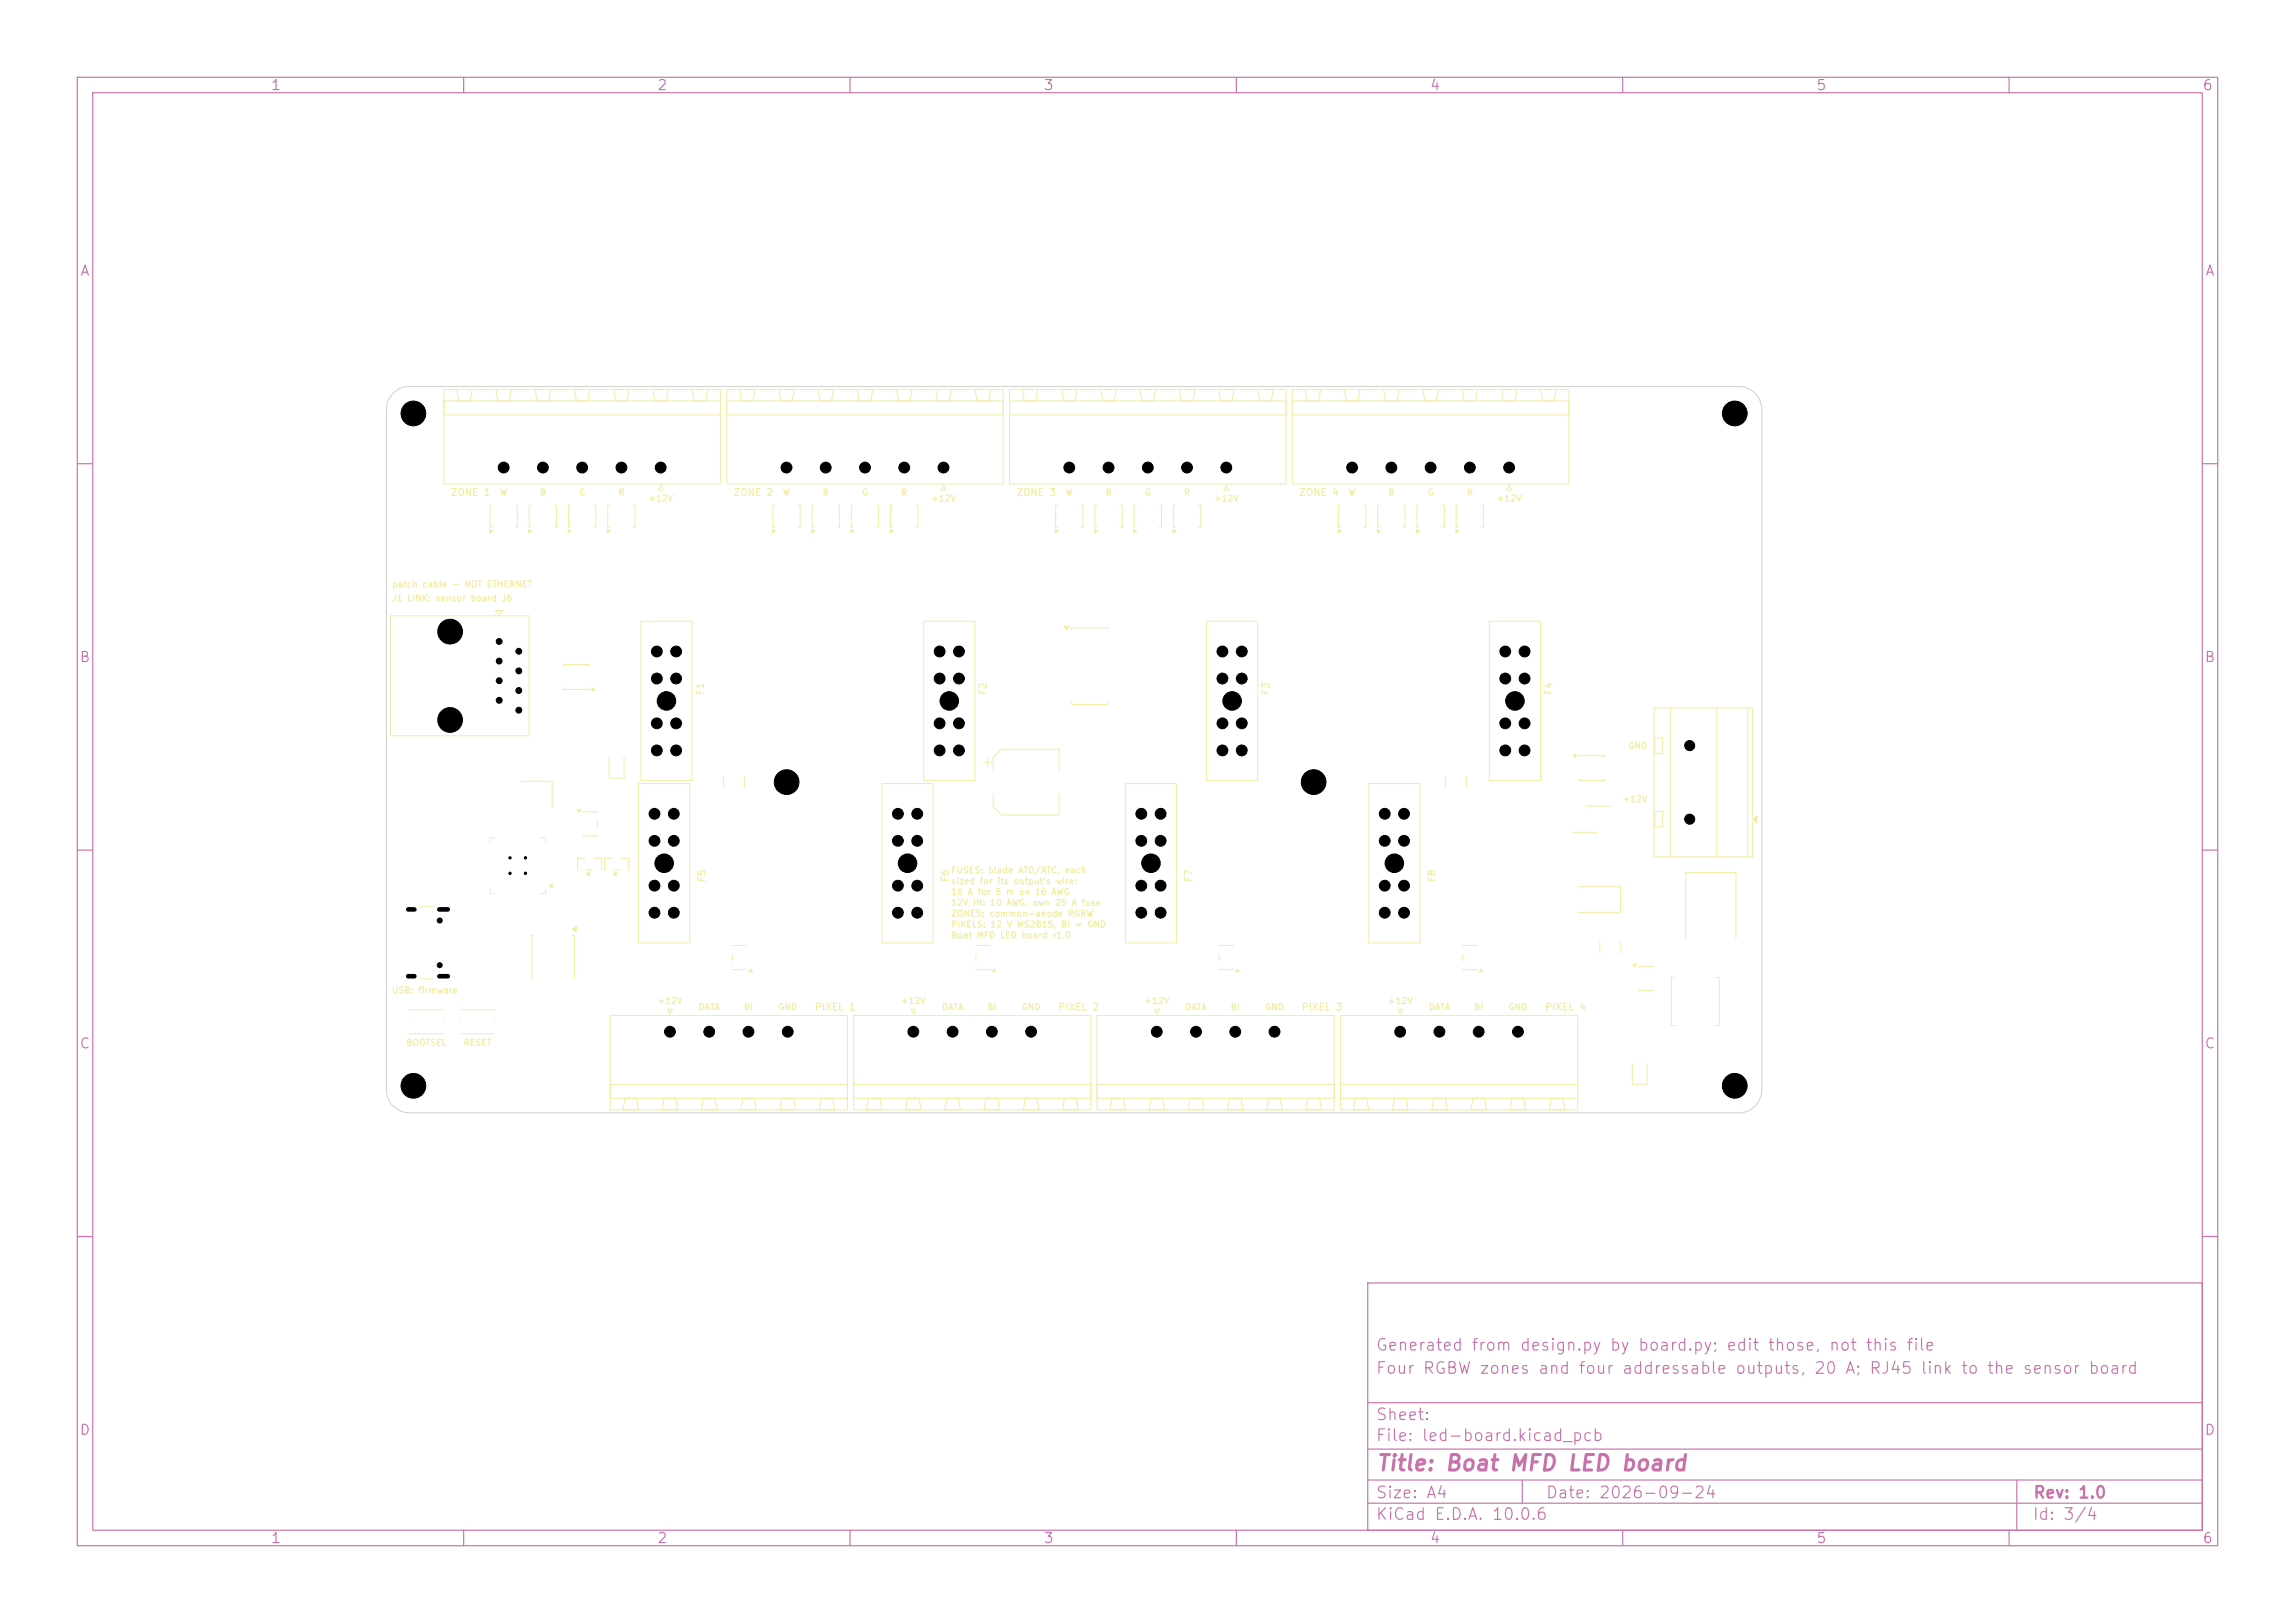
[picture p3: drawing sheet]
<svg xmlns="http://www.w3.org/2000/svg" width="297mm" height="210mm" viewBox="0 0 297 210" stroke-linecap="round" stroke-linejoin="round" font-family="sans-serif">
<defs><g id="words">
<text font-size="2" fill="#c872ab" x="178" y="190.8">Title: Boat MFD LED board</text>
<g font-size="1.5" fill="#c872ab">
<text x="178" y="178.1">Four RGBW zones and four addressable outputs, 20 A; RJ45 link to the sensor board</text>
<text x="178" y="175.1">Generated from design.py by board.py; edit those, not this file</text>
<text x="178" y="184.1">Sheet:</text>
<text x="178" y="186.8">File: led-board.kicad_pcb</text>
<text x="178" y="197">KiCad E.D.A. 10.0.6</text>
<text x="178" y="194.2">Size: A4</text>
<text x="200" y="194.2">Date: 2026-09-24</text>
<text x="263" y="197">Id: 3/4</text>
<text x="263" y="194.2">Rev: 1.0</text>
</g>
<g font-size="1.3" fill="#c872ab">
<text x="35" y="12">1</text>
<text x="85" y="12">2</text>
<text x="135" y="12">3</text>
<text x="185" y="12">4</text>
<text x="235" y="12">5</text>
<text x="285" y="12">6</text>
<text x="10.3" y="36">A</text>
<text x="285.3" y="36">A</text>
<text x="10.2" y="86">B</text>
<text x="285.2" y="86">B</text>
<text x="10.2" y="136">C</text>
<text x="285.2" y="136">C</text>
<text x="10.2" y="186">D</text>
<text x="285.2" y="186">D</text>
<text x="35" y="200">1</text>
<text x="85" y="200">2</text>
<text x="135" y="200">3</text>
<text x="185" y="200">4</text>
<text x="235" y="200">5</text>
<text x="285" y="200">6</text>
</g>
<g font-size=".9" fill="#f2eda1">
<text x="58.3" y="64.4">ZONE 1</text>
<text x="94.9" y="64.4">ZONE 2</text>
<text x="131.5" y="64.4">ZONE 3</text>
<text x="168.1" y="64.4">ZONE 4</text>
<text x="91.3" y="90" transform="rotate(-90 91.3 90)">F1</text>
<text x="127.9" y="90" transform="rotate(-90 127.9 90)">F2</text>
<text x="164.5" y="90" transform="rotate(-90 164.5 90)">F3</text>
<text x="201.1" y="90" transform="rotate(-90 201.1 90)">F4</text>
<text x="91.5" y="114.2" transform="rotate(-90 91.5 114.2)">F5</text>
<text x="123" y="114.2" transform="rotate(-90 123 114.2)">F6</text>
<text x="154.5" y="114.2" transform="rotate(-90 154.5 114.2)">F7</text>
<text x="186" y="114.2" transform="rotate(-90 186 114.2)">F8</text>
<text x="105.4" y="131">PIXEL 1</text>
<text x="136.9" y="131">PIXEL 2</text>
<text x="168.4" y="131">PIXEL 3</text>
<text x="199.9" y="131">PIXEL 4</text>
</g>
<g font-size=".8" fill="#f2eda1">
<text x="64.6" y="64.3">W</text>
<text x="69.8" y="64.3">B</text>
<text x="74.9" y="64.3">G</text>
<text x="79.9" y="64.3">R</text>
<text x="83.8" y="65.1">+12V</text>
<text x="101.2" y="64.3">W</text>
<text x="106.4" y="64.3">B</text>
<text x="111.5" y="64.3">G</text>
<text x="116.5" y="64.3">R</text>
<text x="120.4" y="65.1">+12V</text>
<text x="137.8" y="64.3">W</text>
<text x="143" y="64.3">B</text>
<text x="148.1" y="64.3">G</text>
<text x="153.1" y="64.3">R</text>
<text x="157" y="65.1">+12V</text>
<text x="174.4" y="64.3">W</text>
<text x="179.6" y="64.3">B</text>
<text x="184.7" y="64.3">G</text>
<text x="189.7" y="64.3">R</text>
<text x="193.6" y="65.1">+12V</text>
<text x="50.6" y="76.2">patch cable - NOT ETHERNET</text>
<text x="50.6" y="78">J1 LINK: sensor board J6</text>
<text x="210.7" y="97.1">GND</text>
<text x="209.9" y="104">+12V</text>
<text x="123" y="113.2">FUSES: blade ATO/ATC, each</text>
<text x="123" y="114.6">sized for its output's wire:</text>
<text x="123" y="116">10 A for 5 m on 16 AWG</text>
<text x="123" y="117.4">12V IN: 10 AWG, own 25 A fuse</text>
<text x="123" y="118.8">ZONES: common-anode RGBW</text>
<text x="123" y="120.2">PIXELS: 12 V WS2815, BI = GND</text>
<text x="123" y="121.6">Boat MFD LED board r1.0</text>
<text x="50.6" y="128.7">USB: firmware</text>
<text x="85" y="130.1">+12V</text>
<text x="90.3" y="130.9">DATA</text>
<text x="96.2" y="130.9">BI</text>
<text x="100.6" y="130.9">GND</text>
<text x="116.5" y="130.1">+12V</text>
<text x="121.8" y="130.9">DATA</text>
<text x="127.7" y="130.9">BI</text>
<text x="132.1" y="130.9">GND</text>
<text x="148" y="130.1">+12V</text>
<text x="153.3" y="130.9">DATA</text>
<text x="159.2" y="130.9">BI</text>
<text x="163.6" y="130.9">GND</text>
<text x="179.5" y="130.1">+12V</text>
<text x="184.8" y="130.9">DATA</text>
<text x="190.7" y="130.9">BI</text>
<text x="195.1" y="130.9">GND</text>
<text x="52.5" y="135.5">BOOTSEL</text>
<text x="59.9" y="135.5">RESET</text>
</g>
</g></defs>
<g fill="none" stroke="#c872ab" stroke-width=".15">
<path d="M10 10h277v190h-277zM12 12h273v186h-273zM60 10v2M110 10v2M160 10v2M210 10v2M260 10v2M10 60h2M285 60h2M10 110h2M285 110h2M10 160h2"/>
<path d="M177 166h108v32h-108zM285 160h2M60 198v2M110 198v2M160 198v2M177 194.5h108M177 191.5h108M177 187.5h108M177 181.5h108M197 191.5v3M210 198v2M260 198v2"/>
<path d="M261 191.5v6.5"/>
</g>
<g fill="none" stroke="#f2eda1" stroke-width=".13">
<path d="M94.1 51.9h35.7v1.8h-35.7zM94.1 50.4h35.7v12.2h-35.7zM95.7 50.4h2l-.3 1.5h-1.5zM100.8 50.4h2l-.3 1.5h-1.5zM105.9 50.4h2l-.3 1.5h-1.5zM110.9 50.4h2l-.2 1.5h-1.5zM116 50.4h2l-.2 1.5h-1.5zM121.1 50.4h2l-.3 1.5h-1.5zM126.2 50.4h2l-.3 1.5h-1.5zM122.1 62.8l.3 .6h-.6zM145.6 101.4h6.7v20.6h-6.7zM204.2 114.8h5.5v3.3h-5.5"/>
<path d="M189.3 122.4h1.8M189.3 123.5v.8M189.3 125.4h1.8M191.7 125.4l.2 .3h-.5z"/>
</g>
<path d="M191.7 125.4l.2 .3h-.5z" fill="#f2eda1"/>
<path d="M82.9 80.4h6.7v20.6h-6.7zM157.8 122.4h1.8M157.8 123.5v.8M157.8 125.4h1.8M160.2 125.4l.2 .3h-.5z" fill="none" stroke="#f2eda1" stroke-width=".13"/>
<path d="M160.2 125.4l.2 .3h-.5z" fill="#f2eda1"/>
<g fill="none" stroke="#f2eda1" stroke-width=".13">
<path d="M63.4 68.5l.3 .2-.3 .3zM63.7 65.4h-.3v2.8h.3M66.7 65.4h.2v2.8h-.2M67.3 101.1h4.2v3.4M177.1 101.4h6.7v20.6h-6.7zM110.5 131.4h30.7v12.2h-30.7zM117.9 130.6h.6l-.3 .6zM218.1 121.4v-8.5h6.5v8.5M110.5 140.3h30.7v1.8h-30.7zM112.4 142.1h1.5l.2 1.5h-2zM117.4 142.1h1.5l.3 1.5h-2zM122.5 142.1h1.5l.3 1.5h-2z"/>
<path d="M127.6 142.1h1.5l.3 1.5h-2zM132.7 142.1h1.5l.2 1.5h-2zM137.8 142.1h1.5l.2 1.5h-2z"/>
</g>
<path d="M63.4 68.5l.3 .2-.3 .3z" fill="#f2eda1"/>
<path d="M137.7 81h.7l-.3 .5zM138.7 81.5v-.3h4.6v.3M138.7 90.9v.3h4.6v-.3" fill="none" stroke="#f2eda1" stroke-width=".13"/>
<path d="M137.7 81h.7l-.3 .5z" fill="#f2eda1"/>
<path d="M75.7 111h-1l.1 1.6M75.9 112.6h.8M75.9 113.1l.4-.2v.4zM76.9 111h1l-.1 1.6" fill="none" stroke="#f2eda1" stroke-width=".13"/>
<path d="M75.9 113.1l.4-.2v.4z" fill="#f2eda1"/>
<path d="M173.2 68.5l.3 .2-.3 .3zM173.5 65.4h-.3v2.8h.3M176.5 65.4h.3v2.8h-.3" fill="none" stroke="#f2eda1" stroke-width=".13"/>
<path d="M173.2 68.5l.3 .2-.3 .3z" fill="#f2eda1"/>
<path d="M146.7 68.5l.4 .2-.4 .3zM147.1 65.4h-.3v2.8h.3M150 65.4h.3v2.8h-.3" fill="none" stroke="#f2eda1" stroke-width=".13"/>
<path d="M146.7 68.5l.4 .2-.4 .3z" fill="#f2eda1"/>
<path d="M73.5 68.5l.4 .2-.4 .3zM73.9 65.4h-.3v2.8h.3M76.8 65.4h.3v2.8h-.3M173.5 131.4h30.7v12.2h-30.7zM180.9 130.6h.6l-.3 .6zM173.5 140.3h30.7v1.8h-30.7zM175.4 142.1h1.5l.2 1.5h-2zM180.4 142.1h1.5l.3 1.5h-2zM185.5 142.1h1.5l.3 1.5h-2zM190.6 142.1h1.5l.3 1.5h-2zM195.7 142.1h1.5l.2 1.5h-2zM200.8 142.1h1.5l.2 1.5h-2z" fill="none" stroke="#f2eda1" stroke-width=".13"/>
<path d="M73.5 68.5l.4 .2-.4 .3z" fill="#f2eda1"/>
<path d="M211.3 124.8h.5l-.3 .3zM212.1 125.1h1.8M212.1 128.1h1.8" fill="none" stroke="#f2eda1" stroke-width=".13"/>
<path d="M211.3 124.8h.5l-.3 .3z" fill="#f2eda1"/>
<path d="M151.8 68.5l.3 .2-.3 .3zM152.1 65.4h-.3v2.8h.3M155.1 65.4h.3v2.8h-.3" fill="none" stroke="#f2eda1" stroke-width=".13"/>
<path d="M151.8 68.5l.3 .2-.3 .3z" fill="#f2eda1"/>
<g fill="none" stroke="#f2eda1" stroke-width=".13">
<path d="M79 131.4h30.7v12.2h-30.7zM86.4 130.6h.6l-.3 .6zM126.3 122.4h1.8M126.3 123.5v.8M126.3 125.4h1.8M128.6 125.4l.3 .3h-.5zM79 140.3h30.7v1.8h-30.7zM80.9 142.1h1.5l.2 1.5h-2zM85.9 142.1h1.5l.3 1.5h-2zM91 142.1h1.5l.3 1.5h-2zM96.1 142.1h1.5l.3 1.5h-2zM101.2 142.1h1.5l.2 1.5h-2z"/>
<path d="M106.3 142.1h1.5l.2 1.5h-2z"/>
</g>
<path d="M128.6 125.4l.3 .3h-.5z" fill="#f2eda1"/>
<path d="M74.7 104.8h.5l-.2 .3zM75.5 105.1h1.8M75.5 108.1h1.8M77.3 106.2v.8" fill="none" stroke="#f2eda1" stroke-width=".13"/>
<path d="M74.7 104.8h.5l-.2 .3z" fill="#f2eda1"/>
<path d="M68.4 68.5l.4 .2-.4 .3zM68.8 65.4h-.3v2.8h.3M71.7 65.4h.3v2.8h-.3" fill="none" stroke="#f2eda1" stroke-width=".13"/>
<path d="M68.4 68.5l.4 .2-.4 .3z" fill="#f2eda1"/>
<path d="M73 86.2v-.2h3.2v.2M73 89v.2h3.2v-.2M76.8 89l.2 .3h-.5zM203.5 107.7h3.2M205.3 104.3h3.2" fill="none" stroke="#f2eda1" stroke-width=".13"/>
<path d="M76.8 89l.2 .3h-.5z" fill="#f2eda1"/>
<path d="M78.8 98v2.7h2v-2.7M192.7 80.4h6.7v20.6h-6.7zM214.2 95.5h1v2h-1zM216.2 91.6v19.3M222.2 91.6v19.3M226.2 91.6v19.3M54.4 117.3h1.7M214.2 105h1v2h-1zM226.8 106l.6-.4v.8zM226.8 105.7v-14.1h-12.7v19.3h12.7v-4.6M54.4 126.7h1.7" fill="none" stroke="#f2eda1" stroke-width=".13"/>
<path d="M226.8 106l.6-.4v.8z" fill="#f2eda1"/>
<path d="M79.2 111h-1l.1 1.6M79.4 112.6h.8M79.4 113.1l.3-.2v.4zM80.4 111h1l-.1 1.6" fill="none" stroke="#f2eda1" stroke-width=".13"/>
<path d="M79.4 113.1l.3-.2v.4z" fill="#f2eda1"/>
<path d="M183.3 68.5l.4 .2-.4 .3zM183.7 65.4h-.3v2.8h.3M186.6 65.4h.3v2.8h-.3M82.6 101.4h6.7v20.6h-6.7z" fill="none" stroke="#f2eda1" stroke-width=".13"/>
<path d="M183.3 68.5l.4 .2-.4 .3z" fill="#f2eda1"/>
<path d="M115.2 68.5l.3 .2-.3 .3zM115.5 65.4h-.3v2.8h.3M118.5 65.4h.3v2.8h-.3M119.5 80.4h6.7v20.6h-6.7z" fill="none" stroke="#f2eda1" stroke-width=".13"/>
<path d="M115.2 68.5l.3 .2-.3 .3z" fill="#f2eda1"/>
<path d="M100 68.5l.3 .2-.3 .3zM100.3 65.4h-.3v2.8h.3M103.3 65.4h.2v2.8h-.2M156.1 80.4h6.7v20.6h-6.7z" fill="none" stroke="#f2eda1" stroke-width=".13"/>
<path d="M100 68.5l.3 .2-.3 .3z" fill="#f2eda1"/>
<path d="M188.4 68.5l.3 .2-.3 .3zM188.7 65.4h-.3v2.8h.3M191.7 65.4h.3v2.8h-.3M127.3 98.7h1M127.8 98.2v1M128.5 99.7v-1.7l1.1-1.1h7.5v2.8M128.5 102.7v1.7l1.1 1.1h7.5v-2.8" fill="none" stroke="#f2eda1" stroke-width=".13"/>
<path d="M188.4 68.5l.3 .2-.3 .3z" fill="#f2eda1"/>
<path d="M203.6 97.7h.5l-.3 .3zM204.4 98v-.2h3.2v.2M204.4 100.8v.2h3.2v-.2M59.6 132.2v.1M59.6 133.8h4.4M59.6 130.7h4.4M64 132.2v.1" fill="none" stroke="#f2eda1" stroke-width=".13"/>
<path d="M203.6 97.7h.5l-.3 .3z" fill="#f2eda1"/>
<g fill="none" stroke="#f2eda1" stroke-width=".13">
<path d="M50.5 79.7h18v15.5h-18zM64.1 79h1l-.5 .5zM178.3 68.5l.3 .2-.3 .3zM178.6 65.4h-.3v2.8h.3M181.5 65.4h.3v2.8h-.3M142 131.4h30.7v12.2h-30.7zM149.4 130.6h.6l-.3 .6zM142 140.3h30.7v1.8h-30.7zM143.9 142.1h1.5l.2 1.5h-2zM148.9 142.1h1.6l.2 1.5h-2zM154 142.1h1.5l.3 1.5h-2zM159.1 142.1h1.5l.3 1.5h-2z"/>
<path d="M164.2 142.1h1.5l.2 1.5h-2zM169.3 142.1h1.5l.2 1.5h-2z"/>
</g>
<path d="M178.3 68.5l.3 .2-.3 .3z" fill="#f2eda1"/>
<path d="M136.6 68.5l.3 .2-.3 .3zM136.9 65.4h-.3v2.8h.3M139.9 65.4h.2v2.8h-.2" fill="none" stroke="#f2eda1" stroke-width=".13"/>
<path d="M136.6 68.5l.3 .2-.3 .3z" fill="#f2eda1"/>
<path d="M78.6 68.5l.3 .2-.3 .3zM78.9 65.4h-.3v2.8h.3M81.9 65.4h.3v2.8h-.3" fill="none" stroke="#f2eda1" stroke-width=".13"/>
<path d="M78.6 68.5l.3 .2-.3 .3z" fill="#f2eda1"/>
<g fill="none" stroke="#f2eda1" stroke-width=".13">
<path d="M167.3 51.9h35.7v1.8h-35.7zM167.3 50.4h35.7v12.2h-35.7zM168.9 50.4h2l-.3 1.5h-1.5zM174 50.4h2l-.3 1.5h-1.5zM179.1 50.4h2l-.3 1.5h-1.5zM184.1 50.4h2l-.2 1.5h-1.5zM189.2 50.4h2l-.2 1.5h-1.5zM194.3 50.4h2l-.3 1.5h-1.5zM199.4 50.4h2l-.3 1.5h-1.5zM195.3 62.8l.3 .6h-.6zM63.4 115v.6h.6M64 108.4h-.6v.6"/>
<path d="M70 108.4h.6v.6M70.6 115v.6h-.6M71.1 114.6l.4-.2v.4zM187 100.5v1.4M189.8 100.5v1.4M216.8 126.5h-.5v6.2h.5M222 126.5h.5v6.2h-.5"/>
</g>
<path d="M71.1 114.6l.4-.2v.4z" fill="#f2eda1"/>
<g fill="none" stroke="#f2eda1" stroke-width=".13">
<path d="M57.4 51.9h35.8v1.8h-35.8zM57.4 50.4h35.8v12.2h-35.8zM59.1 50.4h2l-.2 1.5h-1.5zM64.2 50.4h2l-.3 1.5h-1.5zM69.3 50.4h2l-.3 1.5h-1.5zM74.3 50.4h2l-.2 1.5h-1.5zM79.4 50.4h2l-.2 1.5h-1.5zM84.5 50.4h2l-.3 1.5h-1.5zM89.6 50.4h2l-.3 1.5h-1.5zM85.5 62.8l.3 .6h-.6zM110.1 68.5l.4 .2-.4 .3zM110.5 65.4h-.3v2.8h.3"/>
<path d="M113.4 65.4h.3v2.8h-.3M93.6 100.5v1.4M96.4 100.5v1.4M207 121.9v1.4M209.8 121.9v1.4M211.2 137.6v2.7h2v-2.7"/>
</g>
<path d="M110.1 68.5l.4 .2-.4 .3z" fill="#f2eda1"/>
<g fill="none" stroke="#f2eda1" stroke-width=".13">
<path d="M130.6 51.9h35.8v1.8h-35.8zM130.6 50.4h35.8v12.2h-35.8zM132.3 50.4h2l-.3 1.5h-1.5zM137.4 50.4h2l-.3 1.5h-1.5zM142.5 50.4h2l-.3 1.5h-1.5zM147.5 50.4h2l-.2 1.5h-1.5zM152.6 50.4h2l-.2 1.5h-1.5zM157.7 50.4h2l-.3 1.5h-1.5zM162.8 50.4h2l-.3 1.5h-1.5zM158.7 62.8l.3 .6h-.6zM114.1 101.4h6.7v20.6h-6.7zM53 132.2v.1"/>
<path d="M53 133.8h4.4M53 130.7h4.4M57.4 132.2v.1M69.1 121h-.3v5.6h.3M74.1 121h.3v5.6h-.3M74.1 120.2l.5-.3v.6z"/>
</g>
<path d="M74.1 120.2l.5-.3v.6z" fill="#f2eda1"/>
<path d="M105.1 68.5l.3 .2-.3 .3zM105.4 65.4h-.3v2.8h.3M108.3 65.4h.3v2.8h-.3" fill="none" stroke="#f2eda1" stroke-width=".13"/>
<path d="M105.1 68.5l.3 .2-.3 .3z" fill="#f2eda1"/>
<path d="M94.8 122.4h1.8M94.8 123.5v.8M94.8 125.4h1.8M97.1 125.4l.3 .3h-.5z" fill="none" stroke="#f2eda1" stroke-width=".13"/>
<path d="M97.1 125.4l.3 .3h-.5z" fill="#f2eda1"/>
<path d="M141.6 68.5l.4 .2-.4 .3zM142 65.4h-.3v2.8h.3M144.9 65.4h.3v2.8h-.3" fill="none" stroke="#f2eda1" stroke-width=".13"/>
<path d="M141.6 68.5l.4 .2-.4 .3z" fill="#f2eda1"/>
<path d="M50.9 50.9a3 3 0 0 1 2.1-.9h172a3 3 0 0 1 3 3v88a3 3 0 0 1-3 3h-172a3 3 0 0 1-3-3v-88a3 3 0 0 1 .9-2.1z" fill="none" stroke="#d0d2cd" stroke-width=".13"/>
<g fill="#000" stroke="#000" stroke-width=".13">
<circle cx="53.5" cy="53.5" r="1.6"/>
<circle cx="224.5" cy="53.5" r="1.6"/>
<circle cx="65.2" cy="60.5" r=".7"/>
<circle cx="70.3" cy="60.5" r=".7"/>
<circle cx="75.3" cy="60.5" r=".7"/>
<circle cx="80.4" cy="60.5" r=".7"/>
<circle cx="85.5" cy="60.5" r=".7"/>
<circle cx="101.8" cy="60.5" r=".7"/>
<circle cx="106.9" cy="60.5" r=".7"/>
<circle cx="111.9" cy="60.5" r=".7"/>
<circle cx="117" cy="60.5" r=".7"/>
<circle cx="122.1" cy="60.5" r=".7"/>
<circle cx="138.4" cy="60.5" r=".7"/>
<circle cx="143.5" cy="60.5" r=".7"/>
<circle cx="148.5" cy="60.5" r=".7"/>
<circle cx="153.6" cy="60.5" r=".7"/>
<circle cx="158.7" cy="60.5" r=".7"/>
<circle cx="175" cy="60.5" r=".7"/>
<circle cx="180.1" cy="60.5" r=".7"/>
<circle cx="185.1" cy="60.5" r=".7"/>
<circle cx="190.2" cy="60.5" r=".7"/>
<circle cx="195.3" cy="60.5" r=".7"/>
<circle cx="58.2" cy="93.2" r="1.6"/>
<circle cx="58.2" cy="81.7" r="1.6"/>
<circle cx="64.6" cy="90.6" r=".38"/>
<circle cx="64.6" cy="83" r=".38"/>
<circle cx="64.6" cy="88.1" r=".38"/>
<circle cx="64.6" cy="85.5" r=".38"/>
<circle cx="67.1" cy="84.3" r=".38"/>
<circle cx="67.1" cy="86.8" r=".38"/>
<circle cx="67.1" cy="89.4" r=".38"/>
<circle cx="67.1" cy="91.9" r=".38"/>
<circle cx="85" cy="97.1" r=".7"/>
<circle cx="85" cy="84.3" r=".7"/>
<circle cx="85" cy="87.8" r=".7"/>
<circle cx="85" cy="93.6" r=".7"/>
<circle cx="86.3" cy="90.7" r="1.2"/>
<circle cx="87.5" cy="97.1" r=".7"/>
<circle cx="87.5" cy="84.3" r=".7"/>
<circle cx="87.5" cy="87.8" r=".7"/>
<circle cx="87.5" cy="93.6" r=".7"/>
<circle cx="121.6" cy="97.1" r=".7"/>
<circle cx="121.6" cy="84.3" r=".7"/>
<circle cx="121.6" cy="87.8" r=".7"/>
<circle cx="121.6" cy="93.6" r=".7"/>
<circle cx="122.8" cy="90.7" r="1.2"/>
<circle cx="124.1" cy="97.1" r=".7"/>
<circle cx="124.1" cy="84.3" r=".7"/>
<circle cx="124.1" cy="87.8" r=".7"/>
<circle cx="124.1" cy="93.6" r=".7"/>
<circle cx="158.2" cy="97.1" r=".7"/>
<circle cx="158.2" cy="84.3" r=".7"/>
<circle cx="158.2" cy="87.8" r=".7"/>
<circle cx="158.2" cy="93.6" r=".7"/>
<circle cx="159.4" cy="90.7" r="1.2"/>
<circle cx="160.7" cy="97.1" r=".7"/>
<circle cx="160.7" cy="84.3" r=".7"/>
<circle cx="160.7" cy="87.8" r=".7"/>
<circle cx="160.7" cy="93.6" r=".7"/>
<circle cx="194.8" cy="97.1" r=".7"/>
<circle cx="194.8" cy="84.3" r=".7"/>
<circle cx="194.8" cy="87.8" r=".7"/>
<circle cx="194.8" cy="93.6" r=".7"/>
<circle cx="196" cy="90.7" r="1.2"/>
<circle cx="197.3" cy="97.1" r=".7"/>
<circle cx="197.3" cy="84.3" r=".7"/>
<circle cx="197.3" cy="87.8" r=".7"/>
<circle cx="197.3" cy="93.6" r=".7"/>
<circle cx="218.7" cy="96.5" r=".65"/>
<circle cx="56.9" cy="119.1" r=".33"/>
<circle cx="66" cy="113" r=".15"/>
<circle cx="66" cy="111" r=".15"/>
<circle cx="68" cy="113" r=".15"/>
<circle cx="68" cy="111" r=".15"/>
<circle cx="84.7" cy="108.8" r=".7"/>
<circle cx="84.7" cy="118.1" r=".7"/>
<circle cx="84.7" cy="105.3" r=".7"/>
<circle cx="84.7" cy="114.6" r=".7"/>
<circle cx="85.9" cy="111.7" r="1.2"/>
<circle cx="87.2" cy="108.8" r=".7"/>
<circle cx="87.2" cy="118.1" r=".7"/>
<circle cx="87.2" cy="105.3" r=".7"/>
<circle cx="87.2" cy="114.6" r=".7"/>
<circle cx="101.8" cy="101.2" r="1.6"/>
<circle cx="116.2" cy="108.8" r=".7"/>
<circle cx="116.2" cy="118.1" r=".7"/>
<circle cx="116.2" cy="105.3" r=".7"/>
<circle cx="116.2" cy="114.6" r=".7"/>
<circle cx="117.4" cy="111.7" r="1.2"/>
<circle cx="118.7" cy="108.8" r=".7"/>
<circle cx="118.7" cy="118.1" r=".7"/>
<circle cx="118.7" cy="105.3" r=".7"/>
<circle cx="118.7" cy="114.6" r=".7"/>
<circle cx="147.7" cy="108.8" r=".7"/>
<circle cx="147.7" cy="118.1" r=".7"/>
<circle cx="147.7" cy="105.3" r=".7"/>
<circle cx="147.7" cy="114.6" r=".7"/>
<circle cx="149" cy="111.7" r="1.2"/>
<circle cx="150.2" cy="108.8" r=".7"/>
<circle cx="150.2" cy="118.1" r=".7"/>
<circle cx="150.2" cy="105.3" r=".7"/>
<circle cx="150.2" cy="114.6" r=".7"/>
<circle cx="170" cy="101.2" r="1.6"/>
<circle cx="179.2" cy="108.8" r=".7"/>
<circle cx="179.2" cy="118.1" r=".7"/>
<circle cx="179.2" cy="105.3" r=".7"/>
<circle cx="179.2" cy="114.6" r=".7"/>
<circle cx="180.5" cy="111.7" r="1.2"/>
<circle cx="181.7" cy="108.8" r=".7"/>
<circle cx="181.7" cy="118.1" r=".7"/>
<circle cx="181.7" cy="105.3" r=".7"/>
<circle cx="181.7" cy="114.6" r=".7"/>
<circle cx="218.7" cy="106" r=".65"/>
<circle cx="56.9" cy="124.9" r=".32"/>
<circle cx="86.7" cy="133.5" r=".7"/>
<circle cx="91.8" cy="133.5" r=".7"/>
<circle cx="96.9" cy="133.5" r=".7"/>
<circle cx="101.9" cy="133.5" r=".7"/>
<circle cx="118.2" cy="133.5" r=".7"/>
<circle cx="123.3" cy="133.5" r=".7"/>
<circle cx="128.4" cy="133.5" r=".7"/>
<circle cx="133.4" cy="133.5" r=".7"/>
<circle cx="149.7" cy="133.5" r=".7"/>
<circle cx="154.8" cy="133.5" r=".7"/>
<circle cx="159.9" cy="133.5" r=".7"/>
<circle cx="164.9" cy="133.5" r=".7"/>
<circle cx="181.2" cy="133.5" r=".7"/>
<circle cx="186.3" cy="133.5" r=".7"/>
<circle cx="191.4" cy="133.5" r=".7"/>
<circle cx="196.4" cy="133.5" r=".7"/>
<circle cx="53.5" cy="140.5" r="1.6"/>
<circle cx="224.5" cy="140.5" r="1.6"/>
</g>
<path d="M52.8 117.7h.8M56.9 117.7h1.1M52.8 126.3h.8M56.9 126.3h1.1" fill="none" stroke="#000" stroke-width=".6"/>
<use href="#words"/>
</svg>
